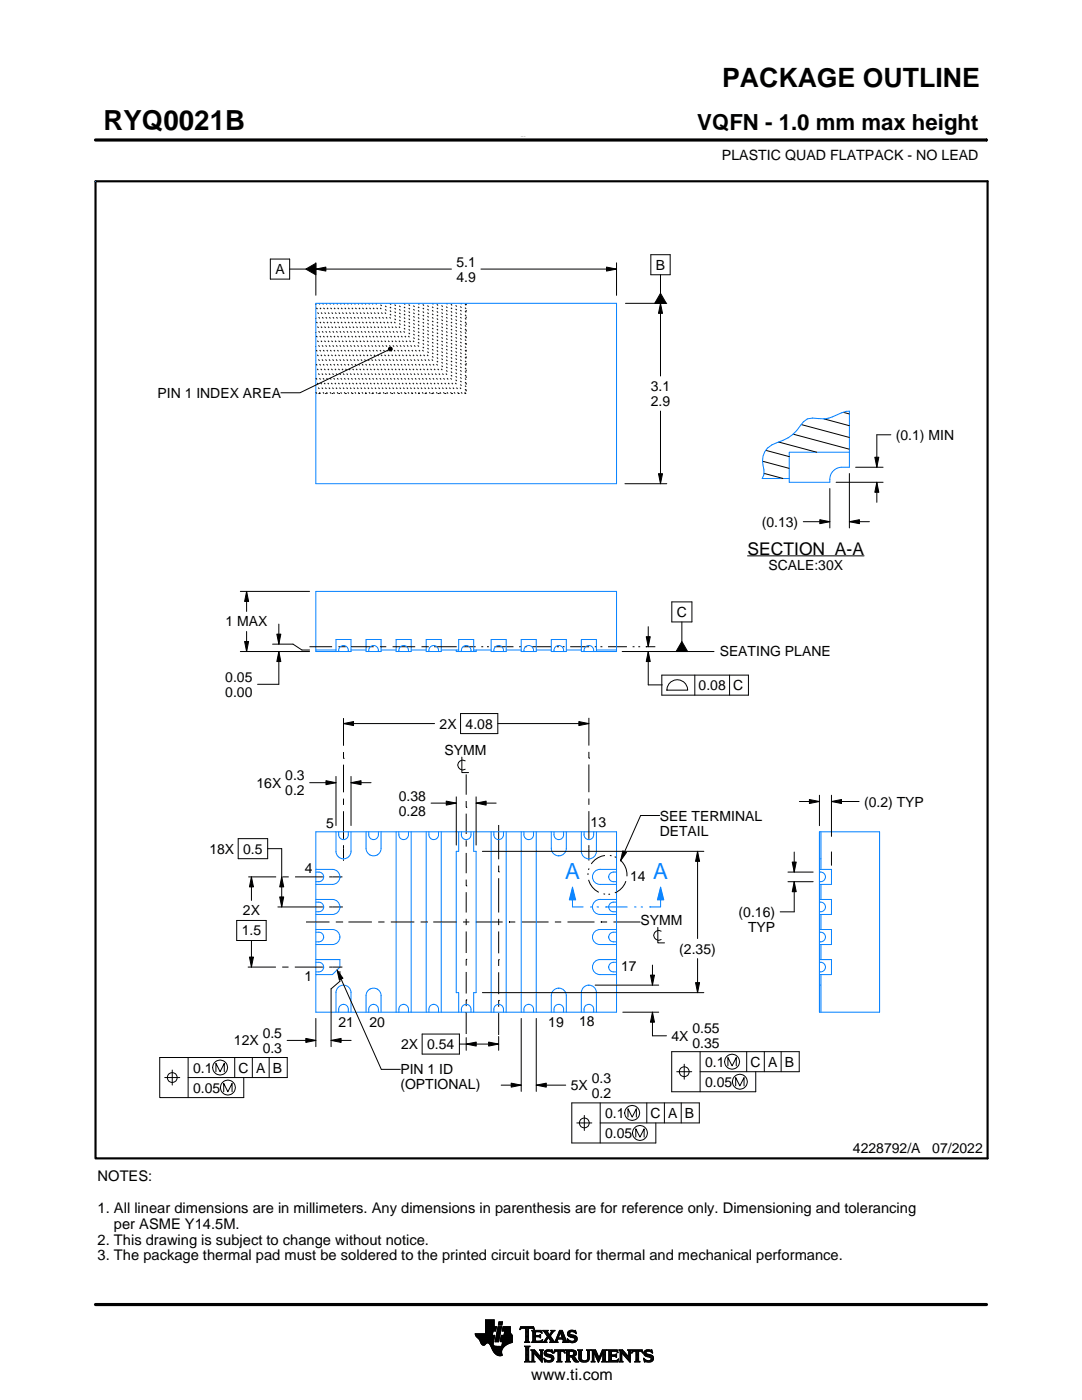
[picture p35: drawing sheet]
<svg xmlns="http://www.w3.org/2000/svg" width="216mm" height="279mm" viewBox="0 0 216 279" stroke-linecap="round" stroke-linejoin="round" font-family="sans-serif">
<defs><g id="words">
<text font-size="5.5" x="20.6" y="26">RYQ0021B</text>
<text font-size="5.3" x="144.1" y="17.4">PACKAGE OUTLINE</text>
<text font-size="4.4" x="139.1" y="26">VQFN - 1.0 mm max height</text>
<g font-size="4.4" fill="#0080ff">
<text x="112.8" y="175.5">A</text>
<text x="130.3" y="175.5">A</text>
</g>
<text font-size="3.5" x="149.2" y="110.7">SECTION A-A</text>
<text font-size="3.2" x="106" y="275.3">www.ti.com</text>
<g font-size="2.9">
<text x="19.5" y="235.8">NOTES:</text>
<text x="19.5" y="242.1">1. All linear dimensions are in millimeters. Any dimensions in parenthesis are for reference only. Dimensioning and tolerancing</text>
<text x="22.7" y="245.2">per ASME Y14.5M.</text>
<text x="19.5" y="248.4">2. This drawing is subject to change without notice.</text>
<text x="19.5" y="251.5">3. The package thermal pad must be soldered to the printed circuit board for thermal and mechanical performance.</text>
</g>
<g font-size="2.8">
<text x="144.1" y="32">PLASTIC QUAD FLATPACK - NO LEAD</text>
<text x="91.1" y="53.2">5.1</text>
<text x="130.9" y="53.8">B</text>
<text x="54.9" y="54.7">A</text>
<text x="91.1" y="56.2">4.9</text>
<text x="31.4" y="79.4">PIN 1 INDEX AREA</text>
<text x="129.9" y="78">3.1</text>
<text x="129.9" y="81">2.9</text>
<text x="178.8" y="87.8">(0.1) MIN</text>
<text x="152" y="105.1">(0.13)</text>
<text x="153.3" y="113.8">SCALE:30X</text>
<text x="45" y="125">1 MAX</text>
<text x="135.1" y="123.1">C</text>
<text x="143.6" y="131">SEATING PLANE</text>
<text x="45" y="136.1">0.05</text>
<text x="139.4" y="137.7">0.08 C</text>
<text x="45" y="139.1">0.00</text>
<text x="87.7" y="145.4">2X 4.08</text>
<text x="56.9" y="155.7">0.3</text>
<text x="88.7" y="150.7">SYMM</text>
<text x="51.2" y="157.2">16X</text>
<text x="56.9" y="158.7">0.2</text>
<text x="79.6" y="159.8">0.38</text>
<text x="172.4" y="161">(0.2) TYP</text>
<text x="65.1" y="165.2">5</text>
<text x="79.6" y="162.8">0.28</text>
<text x="117.8" y="165.1">13</text>
<text x="131.6" y="163.8">SEE TERMINAL</text>
<text x="131.6" y="166.8">DETAIL</text>
<text x="41.8" y="170.4">18X 0.5</text>
<text x="60.8" y="174.2">4</text>
<text x="125.7" y="175.9">14</text>
<text x="48.5" y="182.7">2X</text>
<text x="127.8" y="184.7">SYMM</text>
<text x="147.4" y="183">(0.16)</text>
<text x="149.3" y="186">TYP</text>
<text x="48.2" y="186.7">1.5</text>
<text x="135.5" y="190.3">(2.35)</text>
<text x="60.8" y="195.7">1</text>
<text x="123.9" y="193.9">17</text>
<text x="46.7" y="208.6">12X</text>
<text x="52.4" y="207.1">0.5</text>
<text x="67.5" y="204.9">21</text>
<text x="73.7" y="205.1">20</text>
<text x="80" y="209.4">2X 0.54</text>
<text x="109.4" y="204.9">19</text>
<text x="115.6" y="204.8">18</text>
<text x="134" y="207.7">4X</text>
<text x="138.2" y="206.2">0.55</text>
<text x="138.2" y="209.2">0.35</text>
<text x="38.5" y="214">0.1</text>
<text x="47.6" y="214">C A B</text>
<text x="52.4" y="210.1">0.3</text>
<text x="79.9" y="214.4">PIN 1 ID</text>
<text x="140.7" y="212.9">0.1</text>
<text x="149.7" y="212.9">C A B</text>
<text x="38.5" y="218">0.05</text>
<text x="79.9" y="217.4">(OPTIONAL)</text>
<text x="113.9" y="217.6">5X</text>
<text x="118.1" y="216.1">0.3</text>
<text x="118.1" y="219.1">0.2</text>
<text x="140.7" y="216.9">0.05</text>
<text x="120.8" y="223.1">0.1</text>
<text x="120.8" y="227.1">0.05</text>
<text x="129.8" y="223.1">C A B</text>
<text x="170.2" y="230.2">4228792/A</text>
<text x="186" y="230.2">07/2022</text>
</g>
</g></defs>
<path d="M114.2 177.1l.7 2.5h-1.3z" fill="#0080ff"/>
<path d="M114.2 177.1l.7 2.5h-1.3z" fill="none" stroke="#0080ff" stroke-width=".2"/>
<path d="M131.8 177.1l.6 2.5h-1.2z" fill="#0080ff"/>
<g fill="none" stroke="#0080ff" stroke-width=".2">
<path d="M19.1 36.2h.1M63 60.5h60v36h-60zM169.5 90.2h-12v6h8.1a2.5 2.5 0 0 1 2.4-3h1.5v-11.1a8.8 8.8 0 0 0-3.4 1.1 6.3 6.3 0 0 1-3.9 .2l-1.1 .2-.8 .6a9.5 9.5 0 0 1-4.1 3.7 5.8 5.8 0 0 0-3.6 2.3 4.7 4.7 0 0 0-.2 3.6v.9l-.3 .8h5.4M63 129.7h4M67 130v-2.4h3v2.4h-7v-12h60v12h-7v-2.4h3v2.4M67.6 130a.98 .98 0 0 1 .9-1.2 .98 .98 0 0 1 1 1.2M70 129.7h3M73 127.6h3v2.4h-3zM73.6 130a.98 .98 0 0 1 .9-1.2 .98 .98 0 0 1 1 1.2M76 129.7h3M79 127.6h3v2.4h-3zM79.6 130a.98 .98 0 0 1 .9-1.2 .98 .98 0 0 1 1 1.2"/>
<path d="M82 129.7h3M85 127.6h3v2.4h-3zM85.6 130a.98 .98 0 0 1 .9-1.2 .98 .98 0 0 1 1 1.2M88 129.7h3.5M91 129.7v.3h4v-.3M91.5 130v-2.4h3v2.4M92.1 130a.98 .98 0 0 1 .9-1.2 .98 .98 0 0 1 1 1.2M94.5 129.7h3.5M98 127.6h3v2.4h-3zM98.5 130a.98 .98 0 0 1 1-1.2 .98 .98 0 0 1 1 1.2M101 129.7h3M104 127.6h3v2.4h-3z"/>
<path d="M104.5 130a.98 .98 0 0 1 1-1.2 .98 .98 0 0 1 1 1.2M107 129.7h3M110 127.6h3v2.4h-3zM110.5 130a.98 .98 0 0 1 1-1.2 .98 .98 0 0 1 1 1.2M113 129.7h3M116.5 130a.98 .98 0 0 1 1-1.2 .98 .98 0 0 1 1 1.2M119 129.7h4M63 174a1.06 1.06 0 0 1 1.3 .3 1.06 1.06 0 0 1 0 1.4l-.3 .2-1 .1M63 166h60v36h-60zM63 173.5h3.3a1.5 1.5 0 0 1 1.5 1.5 1.5 1.5 0 0 1-1.5 1.5h-3.3M63 179.5h3.3a1.5 1.5 0 0 1 1.5 1.5 1.5 1.5 0 0 1-1.5 1.5h-3.3M67 166v3.9a1.5 1.5 0 0 0 1.5 1.5 1.5 1.5 0 0 0 1.5-1.5v-3.9"/>
<path d="M67.6 166a1.06 1.06 0 0 0 .3 1.3 1.06 1.06 0 0 0 1.3 0l.2-.3 .1-1M73.6 166a1.06 1.06 0 0 0 .3 1.3 1.06 1.06 0 0 0 1.3 0l.2-.3 .1-1M76 166v3.3a1.5 1.5 0 0 1-1.5 1.5 1.5 1.5 0 0 1-1.5-1.5v-3.3M79 166v36M79.6 166a1.06 1.06 0 0 0 .3 1.3 1.06 1.06 0 0 0 1.3 0l.2-.3 .1-1M82 166v36M85 166v36M85.6 166a1.06 1.06 0 0 0 .3 1.3 1.06 1.06 0 0 0 1.3 0l.2-.3 .1-1M88 166v36M91.5 166v3.9h-.5v28.2h.5v3.9M92.1 166a1.06 1.06 0 0 0 .3 1.3 1.06 1.06 0 0 0 1.3 0l.2-.3 .1-1M94.5 166v3.9h.5v28.2h-.5v3.9"/>
<path d="M98 166v36M98.5 166a1.06 1.06 0 0 0 .3 1.3 1.06 1.06 0 0 0 1.4 0l.2-.3 .1-1M101 166v36M104 166v36M104.5 166a1.06 1.06 0 0 0 .3 1.3 1.06 1.06 0 0 0 1.4 0l.2-.3 .1-1M107 166v36M110 166v3.3a1.5 1.5 0 0 0 1.5 1.5 1.5 1.5 0 0 0 1.5-1.5v-3.3M110.5 166a1.06 1.06 0 0 0 .3 1.3 1.06 1.06 0 0 0 1.4 0l.2-.3 .1-1M114.2 177.1v3.9h2.2M116 166v3.9a1.5 1.5 0 0 0 1.5 1.5 1.5 1.5 0 0 0 1.5-1.5v-3.9M116.5 166a1.06 1.06 0 0 0 .3 1.3 1.06 1.06 0 0 0 1.4 0l.2-.3 .1-1M123 173.5h-3.3a1.5 1.5 0 0 0-1.5 1.5 1.5 1.5 0 0 0 1.5 1.5h3.3"/>
<path d="M123 179.5h-3.3a1.5 1.5 0 0 0-1.5 1.5 1.5 1.5 0 0 0 1.5 1.5h3.3M123 174a1.06 1.06 0 0 0-1.3 .3 1.06 1.06 0 0 0 0 1.4l.3 .2 1 .1M131.8 177.1l.6 2.5h-1.2zM131.8 177.1v3.9h-2.2M163.5 174a.98 .98 0 0 1 1.2 1 .98 .98 0 0 1-1.2 1M163.5 166h12v36h-12zM163.5 179.5h2.4v3h-2.4M163.5 173.5h2.4v3h-2.4M163.5 171.4h.3M163.8 166v7.5M163.8 176.5v3M63 186a1.06 1.06 0 0 1 1.3 .3 1.06 1.06 0 0 1 0 1.4l-.3 .2-1 .1"/>
<path d="M63 192a1.06 1.06 0 0 1 1.3 .3 1.06 1.06 0 0 1 0 1.4l-.3 .2-1 .1M63 180a1.06 1.06 0 0 1 1.3 .3 1.06 1.06 0 0 1 0 1.4l-.3 .2-1 .1M63 191.5h4.8v1.5l-1.5 1.5h-3.3M63 185.5h3.3a1.5 1.5 0 0 1 1.5 1.5 1.5 1.5 0 0 1-1.5 1.5h-3.3M117.7 181h.5M119.1 181h.4M120.8 181h.1M120.8 181h4.4M123 185.5h-3.3a1.5 1.5 0 0 0-1.5 1.5 1.5 1.5 0 0 0 1.5 1.5h3.3M123 191.5h-3.3a1.5 1.5 0 0 0-1.5 1.5 1.5 1.5 0 0 0 1.5 1.5h3.3M123 186a1.06 1.06 0 0 0-1.3 .3 1.06 1.06 0 0 0 0 1.4l.3 .2 1 .1M123 192a1.06 1.06 0 0 0-1.3 .3 1.06 1.06 0 0 0 0 1.4l.3 .2 1 .1"/>
<path d="M123 180a1.06 1.06 0 0 0-1.3 .3 1.06 1.06 0 0 0 0 1.4l.3 .2 1 .1M126.5 181h.5M127.9 181h.4M129.6 181h.1M163.5 180a.98 .98 0 0 1 1.2 1 .98 .98 0 0 1-1.2 1M163.5 186a.98 .98 0 0 1 1.2 1 .98 .98 0 0 1-1.2 1M163.5 192a.98 .98 0 0 1 1.2 1 .98 .98 0 0 1-1.2 1M163.5 191.5h2.4v3h-2.4M163.5 185.5h2.4v3h-2.4M163.5 196.6h.3M163.8 182.5v3M163.8 188.5v3"/>
<path d="M163.8 194.5v7.5M67 202v-3.9a1.5 1.5 0 0 1 1.5-1.5 1.5 1.5 0 0 1 1.5 1.5v3.9M67.6 202a1.06 1.06 0 0 1 .3-1.3 1.06 1.06 0 0 1 1.3 0l.2 .3 .1 1M73.6 202a1.06 1.06 0 0 1 .3-1.3 1.06 1.06 0 0 1 1.3 0l.2 .3 .1 1M76 202v-3.3a1.5 1.5 0 0 0-1.5-1.5 1.5 1.5 0 0 0-1.5 1.5v3.3M79.6 202a1.06 1.06 0 0 1 .3-1.3 1.06 1.06 0 0 1 1.3 0l.2 .3 .1 1M85.6 202a1.06 1.06 0 0 1 .3-1.3 1.06 1.06 0 0 1 1.3 0l.2 .3 .1 1M92.1 202a1.06 1.06 0 0 1 .3-1.3 1.06 1.06 0 0 1 1.3 0l.2 .3 .1 1M98.5 202a1.06 1.06 0 0 1 .3-1.3 1.06 1.06 0 0 1 1.4 0l.2 .3 .1 1M104.5 202a1.06 1.06 0 0 1 .3-1.3 1.06 1.06 0 0 1 1.4 0l.2 .3 .1 1M110 202v-3.3a1.5 1.5 0 0 1 1.5-1.5 1.5 1.5 0 0 1 1.5 1.5v3.3M110.5 202a1.06 1.06 0 0 1 .3-1.3 1.06 1.06 0 0 1 1.4 0l.2 .3 .1 1"/>
<path d="M116 202v-3.9a1.5 1.5 0 0 1 1.5-1.5 1.5 1.5 0 0 1 1.5 1.5v3.9M116.5 202a1.06 1.06 0 0 1 .3-1.3 1.06 1.06 0 0 1 1.4 0l.2 .3 .1 1"/>
</g>
<g fill="none" stroke="#000" stroke-width=".2">
<path d="M19.1 27.9h177.7M196.8 27.7v.5M53.9 51.7h3.9v4h-3.9zM57.8 53.7h3.2M61 53.7l2-1.2v2.4zM63 53.7l2-.4v.8zM63 52.5v6.4M63 53.7h27.1M96 53.7h27M121 53.3l2 .4-2 .4zM123 52.5v6.4M129.9 50.8h3.8v4h-3.8z"/>
<path d="M131.8 54.8v3.7M131.8 58.5l1.1 2h-2.3zM77.5 69.5l.3-.2h.3l.2 .4-.2 .3h-.3l-.3-.2zM77.5 69.8l-17.6 8.6h-3.8M124.8 60.5h8.2M131.8 60.5l.4 2h-.8zM131.8 60.5v14.5M124.7 96.5h8.3M131.4 94.5h.8l-.4 2zM131.8 82v14.5M152.2 92l5.3 1.5M152.4 94.5l3.9 1"/>
<path d="M152.8 89.9l4.7 1.2M155.4 88.2l7.6 2M158.3 86.6l11.2 3.1M159.9 84.7l9.6 2.6M164.4 83.6l5.1 1.4M165.6 97.5v7.9M166.8 96.2h9.4M168.3 82.3l1.2 .3M169.5 94.5v10.9M170.7 93.2h5.5M174.6 91.2h.8l-.4 2zM175 96.2l.4 2h-.8z"/>
<path d="M175 96.2v4M177.8 86.8h-2.8v6.4M48 118h13.8M49.2 118l.4 2h-.8zM49.2 118v4M149.2 110.9h23.2M160.3 104.1h5.3M163.6 103.7l2 .4-2 .4zM169.5 104.1l2-.4v.8zM169.5 104.1h4M48 130h13.8M48.8 128h.8l-.4 2z"/>
<path d="M49.2 126v4M54.4 128.6h4.1l1.8 1.1h1.5M55.2 126.6h.8l-.4 2zM55.6 130l.4 2h-.8zM55.6 124.6v4M55.6 130v6.6h-4.2M61.8 129.1h4.5M67.5 129.1h1.3M68.8 129.1h.1M70 129.1h4.6M75.8 129.1h1.3M78.3 129.1h4.5"/>
<path d="M84.1 129.1h1.3M85.4 129.1h.1M86.6 129.1h4.5M92.4 129.1h2.5M93 129.1h.1M96 129.1h.4M97.2 129.1h.4M98.7 129.1h3.8M103.6 129.1h.4M104.7 129.1h.4M106.2 129.1h3.8M111.1 129.1h.4"/>
<path d="M112.3 129.1h.3M113.8 129.1h3.8M118.7 129.1h.4M119.8 129.1h.4M121.3 129.1h3.8M124.1 130h18.4M126.2 129.1h.4M127.4 129.1h.3M128.9 129.1h.1M128.9 129.1h1.9M128.9 127.1h.8l-.4 2zM129.3 130l.4 2h-.8z"/>
<path d="M129.3 130v6.7h2.8M129.3 125.1v4M132.1 134.7h17.2v4h-17.2zM133.5 136.5a2.08 2.08 0 0 1 2.3-.7 2.08 2.08 0 0 1 1.4 1.9h-4.1v-.5zM134.1 120.1h4v4h-4zM136.1 124.1v3.9M136.1 128l1.1 2h-2.3zM138.6 134.7v4M145.6 134.7v4M61.8 156.2h5.2M65 155.8l2 .4-2 .4zM67 155v9.8"/>
<path d="M68.5 144.4l2-.4v.8zM68.5 151.3h.1M68.5 143.3v5.5M68.5 150.1v1.2M68.5 152.6v5.5M68.5 159.4v1.2M68.5 144.4h18.2M70 156.2l2-.4v.8zM70 155v9.8M70 156.2h4M89 159.9l2 .4-2 .4zM91 159v9.7"/>
<path d="M91.9 142.4h7.4v4h-7.4zM92.2 151.1v3.1h1.3M92.8 151.8a.98 .98 0 0 0-1.5 .9 .98 .98 0 0 0 1.5 .8M93 154.5v4.1M93 159.9v1.2M95 159v9.7M99.3 144.4h18.2M115.5 144l2 .4-2 .4zM117.5 151.3h.1M117.5 143.3v5.5M117.5 150.1v1.2M117.5 152.6v5.5"/>
<path d="M117.5 159.4v1.2M159.5 160h4M161.5 159.6l2 .4-2 .4zM163.5 158.7v6.1M165.9 160l2-.4v.8zM165.9 158.7v8.2M165.9 160h5.5M47.5 167.4h5.9v4h-5.9zM49.5 175h5.6M50.2 175l.4 2h-.8zM50.2 175v4.7M53.4 169.4h2.8v11.6"/>
<path d="M55.8 179h.8l-.4 2zM56.2 175l.4 2h-.8zM56.4 175h1.2M58.9 175h5.5M65.7 175h2.6M68.5 161.9v5.5M68.5 168.7v3.1M86 160.3h5M93 176.8h.1M93 161.1h.1M93 162.4v4M93 167.7v1.3"/>
<path d="M93 170.2v4.1M93 175.5v1.3M93 178.1v4M95 160.3l2-.4v.8zM95 160.3h4M96.3 169.9h44.1M99.5 174h.1M99.5 164.6v6.9M99.5 172.7v1.3M99.5 175.3v6.8M117.5 161.9v5.5M117.5 168.7v3"/>
<path d="M124.3 169.8l.7 .3-1.2 1.7zM131.6 162.8h-3.8l-4 9M139.2 169.9l.4 2h-.8zM139.2 169.9v17.4M157.2 176h5.1M157.2 174h5.1M158.1 172h.8l-.4 2zM158.5 176l.4 2h-.8zM158.5 170v4M158.5 176v6h-2.8M165.9 170v2.7M47.2 183.7h5.9v4h-5.9z"/>
<path d="M49.4 193h5.7M49.8 191h.8l-.4 2zM50.2 187.7v5.3M55.4 181h9M56.3 193h1.3M58.8 193h5.6M61.1 184h4.6M65.7 193h2.6M65.7 181h2.7M67 184h1.3M67.3 193.6l1.1 1.6-.7 .4zM67.3 193.6l8.8 19.8h3.8"/>
<path d="M67.8 193.9v1.9l-1.7 1.5v11.6M68.3 184h.1M69.5 184h4.7M75.5 184h1.2M78 184h4.7M83.9 184h1.3M85.2 184h.1M86.4 184h4.7M92.4 184h1.3M93 191.5h.1M93 199.5h.1M93 183.4v1.2"/>
<path d="M93 185.9v4.3M93 191.5v1.2M93 194v4.3M93 199.5v1.3M94.9 184h5.4M96.3 198.1h44.1M99.5 191.5h.1M99.5 199.7h.1M99.5 183.4v1.2M99.5 185.9v4.4M99.5 191.5v1.3M99.5 194v4.4"/>
<path d="M99.5 199.7v1.2M101.6 184h.1M101.6 184h1.2M104.1 184h5.4M110.7 184h1.3M113.2 184h5.4M118.8 196.6h12.6M119.9 184h.1M119.9 184h1.2M122.4 184h5.4M129.8 194.6h.8l-.4 2zM130.2 192.6v4"/>
<path d="M131.3 185.1v3.1h1.3M131.9 185.8a.98 .98 0 0 0-1.5 .9 .98 .98 0 0 0 1.5 .8M138.8 196.1h.8l-.4 2zM139.2 191.3v6.8M32.9 215h3M34.4 213.5v3M37.5 215h19.8v-4h-25.4v8h16.7v-4M37.5 211v8M43.1 213.9v-1.7l.8 1.7 .9-1.7v1.7M44.6 217.9v-1.7l.9 1.7 .8-1.7v1.7M46.8 211v4M50.3 211v4"/>
<path d="M53.7 211v4M57.3 207.6h5.7M61 207.2l2 .4-2 .4zM63 203.3v5.6M66.1 207.6l2-.4v.8zM66.1 207.6h4M84.2 206.4h7.5v4h-7.5zM91.7 208.4h7.8M93 208.4l2-.4v.8zM93 202.1v4.3M93 207.1v2.5M97.5 208l2 .4-2 .4z"/>
<path d="M99.5 202.2v4.4M99.5 206.9v2.7M100 216.6h4M102 216.2l2 .4-2 .4zM104 203.3v14.5M107 216.6l2-.4v.8zM107 216.6h5.9M107 203.3v14.5M124.3 202h7.1M130.2 202l.4 2h-.8zM130.2 202v4.7h2.8M135 213.9h3"/>
<path d="M136.5 212.4v3M139.7 213.9h19.8v-4h-25.5v8h16.8v-4M139.7 209.9v8M145.2 212.7v-1.6l.9 1.6 .8-1.6v1.6M146.8 216.7v-1.6l.8 1.6 .9-1.6v1.6M149 209.9v4M152.5 209.9v4M155.9 209.9v4M115.1 224.1h3M116.6 222.6v3M119.8 224.1h19.7v-4h-25.4v8h16.8v-4M119.8 220.1v8"/>
<path d="M125.3 222.9v-1.6l.8 1.6 .9-1.6v1.6M126.9 226.9v-1.6l.8 1.6 .8-1.6v1.6M129.1 220.1v4M132.6 220.1v4M135.9 220.1v4M94.8 266.2h3.5M94.8 266.3h3.5M94.9 266.4h3.3M94.9 266.5h3.8l-.2 1.2M94.9 266.5h3.8M95 266.6h3.7M95 266.7h3.7"/>
<path d="M95.1 266.8h3.6M95.2 266.9h3.4M95.3 267h3.3M95.4 267.1h3.2M95.5 267.2h3.1M95.6 267.3h3M95.7 267.4h2.8M95.7 267.5h2.8M95.8 267.6h2.7M95.8 267.7h2.7M95.9 267.8h2.6M95.9 267.9h2.5"/>
<path d="M95.9 268h2.5M96 268h1.1M96 268.1h1M96.1 268.2h.8M96.1 268.3h.7M96.2 268.4h.6M96.3 268.4h.4M96.9 266.1h1.4M96.9 266h1.4M96.9 265.9h1.4M96.9 265.8h1.5M96.9 265.7h1.5"/>
<path d="M96.9 264.7l2.2 .1-.2 .9h-.5l-.2 .8M96.9 265.6h2M96.9 265.5h2M96.9 265.4h2M96.9 265.3h2.1M96.9 265.2h2.1M96.9 265.1h2.1M96.9 265h2.1M96.9 264.9h2.1M96.9 264.8h2.2M96.9 264.6h1.7M96.9 264.5h1.7"/>
<path d="M96.9 264.4h1.7M96.9 264.3h1.7M96.9 264.2h1.7M96.9 264.1h1.7M96.9 264h1.7M96.9 263.9h1.7M96.9 263.8h1.7M96.9 263.7h1.7M96.9 263.6h1.7M96.9 263.5h1.7M96.9 263.4h1.7M97.5 268h.9"/>
<path d="M97.6 268.1h.8M97.7 268.2h.7M97.7 268.3h.7M97.8 268.4h.6M97.9 268.5h.6M97.9 268.6h.7M98 268.7h1.1M98 268.8h2.6M98 268.8h2.5M98.1 268.9h2.3M98.1 269h2.3M98.1 269.1h2.2"/>
<path d="M98.2 269.2h2.1M98.2 269.2h2M98.2 269.3h2M98.3 269.4h1.9M98.3 269.5h1.8M98.4 269.6h1.7M98.4 268v.4l.3 .2 2 .1M98.5 269.7h1.6M98.5 267.7l-.1 .3M98.5 269.8h1.6M98.6 269.9h1.5M98.6 264.8v-1.4h-1.7v2.8h-2.1l.1 .3 .8 .9 .6 1h.4l.5-.4 .4 .1 1 1.8 .8 .6h.8l-.1-1.1 .8-.9"/>
<path d="M98.6 270h1.5M98.7 270h1.4M98.8 270.1h1.3M98.8 267.7h.7M98.8 267.6h.7M98.8 267.5h.7M98.9 270.2h1.2M98.9 267.4h.7M98.9 267.3h.7M98.9 267.2h.7M98.9 267.1h.7M98.9 267h.7"/>
<path d="M98.9 270.3h1.3M99 266.9h.6M99 266.9h.7M99 266.8h.7M99 266.7h.7M99 266.6h.7M99 266.5h.7M99.1 270.4h1.1M99.1 266.4h.7M99.1 266.3h.7M99.1 266.2h.7M99.1 266.1h.7"/>
<path d="M99.1 266h.7M99.2 265.9h.7M99.2 265.8h.7M99.2 270.4h1M99.2 265.7h.7M99.2 265.6h.7M99.2 265.5h.7M99.3 265.4h.6M99.3 265.4h.7M99.3 265.3h.7M99.3 265.2h.7M99.3 265.1h.7"/>
<path d="M99.3 265h.7M99.4 270.5h.8M99.4 264.9h.7M99.4 264.8h.7M99.4 264.8h.7l-.6 3h-.7zM99.4 264.5l.2-.7h.7l-.2 .7h-.7M99.5 264.4h.6M99.5 264.3h.7M99.5 264.2h.7M99.5 264.1h.7M99.5 264h.7M99.5 263.9h.7"/>
<path d="M99.6 263.8h.7M99.8 270.6h.1M99.8 267.7h2.4M99.8 267.6h2.4M99.8 267.5h2.4M99.9 267.4h2.3M99.9 267.3h2.3M99.9 267.2h2.3M99.9 267.1h2.3M99.9 267h2.3M99.9 266.9h2.3M100 266.9h2.2"/>
<path d="M100 266.8h2.2M100 266.7h2.2M100 266.6h2.2M100 266.5h2.2M100.1 268.6h.7M100.2 268.5h.7M100.2 268.4h.8M100.2 268.4h.9M100.2 268.3h1M100.2 268.2h1.2M100.2 265.6h1.6M100.2 268.1h1.4"/>
<path d="M100.2 265.5h1.6M100.2 268h1.6M100.3 265.4h1.5M100.3 268h1.7M100.3 267.9h1.9M100.3 265.3h1.5M100.3 267.8h1.9M100.3 265.2h1.5M100.3 265.1h1.5M100.3 265h1.5M100.4 264.9h1.4M100.4 264.8h1.4"/>
<path d="M100.6 266.5l.1-.8h-.5l.2-.9h1.4l.1 1.1 .3 .6v1.4l-1.3 .6M100.6 266.4h1.5M100.6 266.3h1.4M100.6 266.2h1.4M100.6 266.1h1.3M100.7 266h1.2M100.7 265.9h1.2M100.7 265.8h1.1M100.7 265.7h1.1M102.2 266.5h-2.2l-.2 1.1 .1 .2h.4l-.2 .9M103.7 265.3h.1M103.8 265.2h.2"/>
<path d="M103.8 265h2.8M103.8 264.9h2.7M103.9 264.8h2.6M104.7 267.8h1M104.7 271.8h1.1M104.7 268.7h1M104.8 267.7h.7M104.8 271.7h.8M104.9 265.2h.6M104.9 268.9h.6M104.9 267.6h.6M104.9 267.5l-.2 .3"/>
<path d="M104.9 267.5h.6M104.9 267.4h.6M104.9 267.3h.6M104.9 267.2h.6M104.9 267.1h.6M104.9 267h.6M104.9 266.8h.6M104.9 266.7h.6M104.9 266.6h.6M104.9 266.5h.6M104.9 266.4h.6M104.9 266.3h.6"/>
<path d="M104.9 266.2h.6M104.9 266.1h.6M104.9 265.9h.6M104.9 265.8h.6M104.9 265.7h.6M104.9 265.6h.6M104.9 265.5h.6M104.9 265.4h.6M104.9 265.3h.6M104.9 271.5h.6M104.9 269h.6M104.9 271.4h.6"/>
<path d="M104.9 271.4v-2.4l-.2-.4h1.1l-.3 .4v2.4M104.9 271.4l-.2 .4h1.1l-.3-.4M104.9 271.3h.6M104.9 271.2h.6M104.9 271.1h.6M104.9 271h.6M104.9 270.9h.6M104.9 270.8h.6M104.9 270.6h.6M104.9 270.5h.6M104.9 270.4h.6M104.9 270.3h.6"/>
<path d="M104.9 270.2h.6M104.9 270.1h.6M104.9 270h.6M104.9 269.9h.6M104.9 269.8h.6M104.9 269.6h.6M104.9 269.5h.6M104.9 269.4h.6M104.9 269.3h.6M104.9 269.2h.6M104.9 269.1h.6M105.5 267.5l.2 .3"/>
<path d="M105.5 267.5v-2.3l.7-.1 .4 .3-.1-.6h-2.6l-.1 .6 .4-.3 .7 .1v2.3M105.7 267.8h-1M105.9 271.8h.8M105.9 269.4h.8M106.1 269.5h.7M106.1 267.8h2M106.1 271.7h.5M106.2 269.6h.7M106.2 271.5h.3M106.2 265.6h1.8M106.2 269.8h.8M106.2 271.4h.3"/>
<path d="M106.2 271.4l-.3 .4h.8l-.2-.4M106.2 271.3h.3M106.2 271.2h.3M106.2 271.1h.3M106.2 271h.3M106.2 270.9h.3M106.2 270.8h.3M106.2 270.6h.3M106.2 270.5h.3M106.2 270.4h.3M106.2 270.3h.3M106.2 270.2h.3"/>
<path d="M106.2 270.1h.3M106.2 270h1M106.2 269.9h.9M106.2 269.8v1.6M106.2 269.8l-.3-.4h.8l1.2 1.4M106.3 267.7h1.8M106.3 265.7h1.8M106.3 267.6h.6M106.3 265.8h.6M106.3 267.5l-.2 .3M106.3 267.5h.5M106.3 267.4h.5"/>
<path d="M106.3 267.3h.5M106.3 267.2h.5M106.3 267.1h.5M106.3 267h.5M106.3 266.8h.5M106.3 266.7h1.6M106.3 266.6h1.6M106.3 266.5h.5M106.3 266.4h.5M106.3 266.3h.5M106.3 266.2h.5M106.3 266.1h.5"/>
<path d="M106.3 265.9h.5M106.4 265.2h.2M106.5 270h.1M106.5 270v1.4M106.5 265.3h.1M106.6 270.1h.7M106.7 270.2h.7M106.8 270.3h.7M106.8 265.9l.2-.1h.6l.6 .2-.2-.5h-1.9l.2 .3v1.7M106.8 265.9v.6h.8l.3-.2v.7M106.9 270.4h.7M107 270.5h.7"/>
<path d="M107.1 270.6h.7M107.2 270.8h1M107.3 270.9h.9M107.4 271h.8M107.5 271.1h.7M107.6 271.2h.6M107.6 266.5h.3M107.7 271.3h.5M107.7 269.4h.7M107.7 266.8h.2M107.7 267.6h.5M107.8 266.4h.1"/>
<path d="M107.8 271.4h.4M107.8 267h.1M107.8 265.8h.3M107.8 269.5h.5M107.9 271.5h.3M107.9 269.6h.3M107.9 267l-.3-.2h-.8l.1 .8h.9l.5-.2M107.9 269.8h.3M107.9 270.6h.3M107.9 270.5h.3M107.9 270.4h.3M107.9 270.3h.3"/>
<path d="M107.9 270.2h.3M107.9 270.1h.3M107.9 270h.3M107.9 269.9h.3M107.9 269.8v1M107.9 269.8l-.2-.4h.7l-.2 .4M108 271.7h.2M108 265.9h.1M108 267.5h.2M108.1 271.8h.1M108.1 266.1h.1M108.2 267.4h.1"/>
<path d="M108.2 269.8v2.1l-1.7-1.9M108.2 267.8h.9M108.3 267.4l-.2 .5-2-.1M108.3 265.6h1M108.5 267.7h.5M108.5 271.1l.8 .4h.5l.2-.2-.1-.3-1-.4-.3-.3 .1-.7 .8-.2 .5 .1 .2-.1 .1 .6-.9-.3-.3 .1-.1 .3 1.3 .4 .2 .6M108.5 271.1h.1M108.5 265.7h.7M108.5 271.2h.2M108.6 271.3h.2M108.6 270.1h.4M108.6 270h.4"/>
<path d="M108.6 270.2h.6M108.6 267.6h.4M108.6 271.4h.4M108.6 269.9h.4M108.6 270.3h1M108.6 265.8h.7M108.6 271.5h.8M108.6 269.8h.5M108.7 271.7h1.5M108.7 270.4h1.3M108.7 267.5h.3M108.7 271.8h.1"/>
<path d="M108.7 265.9h.6M108.7 269.6h1.5M108.8 267.4h.3M108.8 270.5h1.5M108.8 266.1h.6M108.8 269.5h1.4M108.8 267.3h.4M108.9 266.2h.6M108.9 267.2h.4M108.9 266.3h.6M108.9 270.6h1.5M109 267.1h.3"/>
<path d="M109 266.4h1M109.1 271.8h.9M109.1 269.4h.7M109.1 267h.9M109.1 266.5h.8M109.1 267.8h-.9M109.2 266.8h.8M109.2 266.6h.6M109.2 266.7h.7M109.2 266.7l-.6 .9-.4 .2M109.3 270.8h1.1M109.5 267.1h.6"/>
<path d="M109.6 267.2h.6M109.7 271.5h.7M109.7 267.3h.6M109.7 267.8l.2-.1-.5-.8-.4 .8 .1 .1M109.7 267.8h1.6M109.7 266.3h.4M109.7 267.4h.6M109.8 270.9h.7M109.8 266.2h.3M109.8 266.6l.9 1.2 1-2.3h.5l.8 2.1 .3 .2M109.8 267.5h.6M109.9 266.1h.3"/>
<path d="M109.9 269.8h.4M109.9 267.6h.6M109.9 267.7h.7M109.9 271.4h.5M109.9 265.9h.4M110 271h.5M110 265.6h.7M110 265.9l-.4 .5-.4-.6 .2-.3h-1.1l.9 1.2M110 265.9l.1-.2-.2-.2h.8l-.9 1.1M110 271.3h.5M110 265.8h.4M110 271.1h.5"/>
<path d="M110 271.2h.5M110.1 269.4h.1M110.1 265.7h.4M110.1 269.9h.2M110.2 270h.1M110.5 270h.1M110.5 269.9h.2M110.5 271.1l-.3 .6-.7 .2-.6-.2-.2 .1-.2-.7M110.5 269.8h.3M110.6 269.6h2.1M110.6 269.5h2M110.6 269.4h2"/>
<path d="M110.7 267.7h.5M110.8 267.6h.4M110.9 267.5h.3M110.9 267.4h.3M111 267.3h.3M111 267.2h1.8M111 267.1h1.8M111.1 267h.3M111.1 271.8h1M111.1 266.8h.4M111.2 266.7h.3M111.2 267.5l.1-.2h1l.1 .2"/>
<path d="M111.2 267.5v.3h.1M111.2 266.6h.3M111.3 266.5h.3M111.3 271.7h.6M111.3 266.4h.3M111.3 271.5h.6M111.3 267.8h-1.6M111.3 269.8h.6M111.4 266.3h.3M111.4 271.4h.5M111.4 271.4l-.1-1.7h-.4l-.4 .4 .2-.7h1.9l.1 .7-.4-.4h-.4v1.7M111.4 270.5h.5"/>
<path d="M111.4 270.4h.5M111.4 270.3h.5M111.4 270.2h.5M111.4 270.1h.5M111.4 270h.5M111.4 269.9h.5M111.4 271.4l-.3 .4h1l-.2-.4M111.4 271.3h.5M111.4 271.2h.5M111.4 271.1h.5M111.4 271h.5M111.4 270.9h.5"/>
<path d="M111.4 270.8h.5M111.4 270.6h.5M111.4 266.2h.3M111.4 266.1h.4M111.5 265.9h.9M111.5 265.8h.8M111.6 265.7h.7M111.6 265.6h.6M111.8 265.9l.4 1.1h-.8zM111.9 266.1h.5M111.9 266.2h.5M111.9 266.3h.6"/>
<path d="M112 266.4h.5M112 266.5h.6M112.1 266.6h.5M112.1 266.7h.6M112.1 266.8h.6M112.2 267h.5M112.2 267.8h1.1M112.3 267.3h.6M112.3 267.4h.6M112.4 267.5h.6M112.4 267.5v.3h-.2M112.4 269.8h.3"/>
<path d="M112.4 267.6h.6M112.4 267.7h.7M112.6 269.9h.1M112.6 270h.2M112.8 271.8h1M112.8 269.4h1.6M113 269.5h1.7M113 271.7h.7M113 269.6h1.9M113 271.5h.6M113 269.8h.6M113 271.4h.6"/>
<path d="M113 271.4l-.2 .4h1l-.2-.4M113 271.3h.6M113 271.2h.6M113 271.1h.6M113 271h.6M113 270.9h.6M113 270.8h1.5M113 270.6h1.6M113 270.5h1.8M113 270.4h.6M113 270.3h.6M113 270.2h.6"/>
<path d="M113 270.1h.6M113 270h.6M113 269.9h.6M113 269.8v1.6M113 269.8l-.2-.4h1.5l.5 .2 .2 .3v.4l-.2 .3-.4 .1M113.2 267.3h.2M113.2 267.4h.3M113.2 266.2h.5M113.2 266.3h.6M113.2 266.1h.5M113.3 267.5h.3M113.3 267.8h-1.1"/>
<path d="M113.3 266.4h.9M113.3 265.9h.4M113.3 267.6h.6M113.3 266.5h1.3M113.3 267.7h1.6M113.3 265.8h.5M113.3 267.8h.2M113.4 266.6h1.5M113.4 265.7h1.5M113.4 265.7l.5-.2 .7 .1 .2-.1 .1 .7-.7-.4h-.4l-.1 .3 .1 .2 .9 .2 .4 .3 .1 .5-.3 .5-.6 .2-.7-.2-.2 .1-.2-.7 .9 .5 .4-.1 .2-.3-.1-.3-1.2-.4-.2-.5zM113.5 266.7h1.5M113.5 265.6h1.4"/>
<path d="M113.6 271.4v-.6h.4l.7 .9 .8 .1M113.6 269.9l.1-.2 .7 .2v.4l-.4 .2M113.6 269.9v.6M113.7 267.8h1.1M113.8 266.8h1.3M113.8 265.5h.6M114 268h.4M114.1 270.9h.6M114.2 271h.6M114.2 271.1h.7M114.3 271.2h.6M114.3 267h.8"/>
<path d="M114.3 269.8h.7M114.3 270.4h.6M114.4 271.3h.6M114.4 270.7l1.1 1.1M114.4 270.7h.1M114.4 271.4h.7M114.4 269.9h.6M114.4 270.3h.6M114.5 267.6h.5M114.5 270.2h.5M114.5 270h.5M114.5 265.8h.4"/>
<path d="M114.5 270.1h.5M114.5 271.5h.7M114.6 271.7h.7M114.6 267.1h.6M114.6 267.5h.5M114.7 267.2h.5M114.7 267.4h.5M114.7 265.9h.3M114.7 267.3h.5M114.7 271.8h.8M114.8 266.1h.2M114.9 266.2h.1"/>
<path d="M115.3 269.4h.9M115.4 269.5h.7M115.5 269.6h.5M115.5 269.8h.5M115.5 269.8v1.4l.4 .5 .6 .2 .6-.1 .4-.3 .1-.5M115.5 271h.5M115.5 270.9h.5M115.5 270.8h.5M115.5 270.6h.5M115.5 270.5h.5M115.5 270.4h.5M115.5 270.3h.5"/>
<path d="M115.5 270.2h.5M115.5 270.1h.5M115.5 270h.5M115.5 269.9h.5M115.5 269.8l-.2-.4h.9l-.2 .4M115.5 271.1h.5M115.5 271.2h.5M115.5 271.3h.6M115.6 271.4h.6M115.7 271.5h.8M115.8 271.7h1.5M116 271l.2 .4 .4 .2 .5-.2 .2-.4"/>
<path d="M116 269.8v1.2M116 271.8h1.1M116.8 271.5h.6M117 269.4h.8M117.1 271.4h.4M117.2 269.5h.5M117.2 271.3h.4M117.2 269.6h.4M117.2 271.2h.4M117.2 271.1h.4M117.3 269.8h.3M117.3 271h.3"/>
<path d="M117.3 270.9h.3M117.3 270.8h.3M117.3 270.6h.3M117.3 270.5h.3M117.3 270.4h.3M117.3 270.3h.3M117.3 270.2h.3M117.3 270.1h.3M117.3 270h.3M117.3 269.9h.3M117.6 269.8l.2-.4h-.8l.2 .3 .1 1.3M117.6 269.8v1.2"/>
<path d="M118 271.8h.7M118 269.4h.8M118.1 269.5h.8M118.1 271.7h.5M118.2 269.6h.7M118.2 271.5h.3M118.2 269.8h.8M118.2 271.4h.3M118.2 269.8l-.2-.4h.8l.7 1.6 .7-1.6h.9l-.3 .4M118.2 271.4l-.2 .4h.7l-.2-.4M118.2 271.3h.3M118.2 271.2h.3"/>
<path d="M118.2 271.1h.3M118.2 271h.3M118.2 270.9h.3M118.2 270.8h.3M118.2 270.6h.3M118.2 270.5h.3M118.2 270.4h.3M118.2 270.3h.3M118.2 270.2h.3M118.2 270.1h.3M118.2 270h.9M118.2 269.9h.8"/>
<path d="M118.2 269.8v1.6M118.6 270.1h.5M118.6 270.2h.6M118.7 270.3h.5M118.7 270.4h.6M118.8 270.5h.5M118.8 270.6h.6M118.9 270.8h.5M118.9 270.9h.6M119 271h.8M119 271.1h.8M119.1 271.2h.6"/>
<path d="M119.1 271.3h.6M119.2 271.4h.4M119.2 271.5h.4M119.3 271.7h.2M119.3 271.8h.2M119.6 270.9h.3M119.6 270.8h.3M119.7 270.6h.3M119.7 270.5h.3M119.8 270.4h.3M119.8 270.3h.3M119.9 270.2h.3"/>
<path d="M119.9 270.1h.3M120 270h.8M120 269.9h.8M120 269.8h.8M120.1 271.8h1M120.1 269.6h.7M120.1 269.5h.8M120.2 269.4h.9M120.2 271.7h.7M120.3 271.5h.5M120.3 271.4h.5M120.3 271.4l-.2 .4h1l-.3-.4"/>
<path d="M120.3 271.4v-1.5l-.9 2-.9-2v1.5M120.3 271.3h.5M120.3 271.2h.5M120.3 271.1h.5M120.3 271h.5M120.3 270.9h.5M120.3 270.8h.5M120.3 270.6h.5M120.3 270.5h.5M120.3 270.4h.5M120.3 270.3h.5M120.3 270.2h.5"/>
<path d="M120.3 270.1h.5M120.8 269.8v1.6M121.2 271.8h2M121.2 269.4h1.9M121.4 269.5h1.8M121.4 271.7h1.9M121.5 269.6h1.7M121.5 271.5h1.8M121.5 269.8h.5M121.5 271.4h.5M121.5 269.8l-.3-.4h1.9l.2 .6M121.5 269.9h.5"/>
<path d="M121.5 269.8v1.6M121.5 271.3h.5M121.5 271.2h.5M121.5 271.1h.5M121.5 271h.5M121.5 270.9h.5M121.5 270.8h.5M121.5 270.6h1.5M121.5 270.5h1.5M121.5 270.4h1.5M121.5 270.3h.5M121.5 270.2h.5"/>
<path d="M121.5 270.1h.5M121.5 270h.5M122.6 270.4l.4-.2v.7l-.2-.2h-.8v.8h.2M122.9 270.8h.1M122.9 270.3h.1M123 269.8h.3M123.1 271.4h.3M123.2 269.9h.1M123.3 270h.1M123.3 270l-.4-.3h-.8l-.1 .7M123.3 271.3h.1M123.4 271.2h.1"/>
<path d="M123.4 271.2l-.2 .6h-2l.3-.4M123.4 271.2l-.3 .3h-.4M123.5 271.8h.8M123.5 269.4h.7M123.6 269.5h.7M123.7 271.7h.5M123.7 269.6h.7M123.7 271.5h.4M123.7 269.8h.8M123.7 271.4h.4M123.7 271.4l-.2 .4h.8l-.2-.4M123.7 271.3h.4"/>
<path d="M123.7 271.2h.4M123.7 271.1h.4M123.7 271h.4M123.7 270.9h.4M123.7 270.8h.4M123.7 270.6h.4M123.7 270.5h.4M123.7 270.4h.4M123.7 270.3h.4M123.7 270.2h.4M123.7 270.1h.4M123.7 270h1"/>
<path d="M123.7 269.9h.9M123.7 269.8v1.6M123.7 269.8l-.2-.4h.7l1.2 1.4 .1-1M124.1 270v1.4M124.1 270h.1M124.2 270.1h.6M124.2 270.2h.7M124.3 270.3h.7M124.4 270.4h.7M124.5 270.5h.7M124.6 270.6h.7M124.7 270.8h1.1"/>
<path d="M124.8 270.9h1M124.9 271h.9M125 271.1h.8M125.1 271.2h.7M125.2 271.3h.6M125.2 269.4h.8M125.3 271.4h.5M125.4 269.5h.5M125.4 271.5h.4M125.4 269.6h.4M125.5 269.8h.3M125.5 269.8l-.3-.4h.8l-.2 .4"/>
<path d="M125.5 270.4h.3M125.5 270.3h.3M125.5 270.2h.3M125.5 270.1h.3M125.5 270h.3M125.5 269.9h.3M125.5 270.6h.3M125.5 270.5h.3M125.5 271.7h.3M125.6 271.8h.2M125.8 269.8v2.1l-1.7-1.9M126 270h.1"/>
<path d="M126.1 269.9h.1M126.1 269.8h.3M126.1 269.6h2.1M126.2 269.5h2M126.2 269.4h2M126.6 271.8h1.1M126.9 271.7h.6M126.9 271.5h.5M126.9 269.8h.5M126.9 271.4h.5M126.9 271.4v-1.7h-.5l-.3 .4 .1-.7h1.9l.2 .7-.4-.4h-.5v1.7M126.9 270.5h.5"/>
<path d="M126.9 270.4h.5M126.9 270.3h.5M126.9 270.2h.5M126.9 270.1h.5M126.9 270h.5M126.9 269.9h.5M126.9 271.4l-.3 .4h1.1l-.3-.4M126.9 271.3h.5M126.9 271.2h.5M126.9 271.1h.5M126.9 271h.5M126.9 270.9h.5"/>
<path d="M126.9 270.8h.5M126.9 270.6h.5M128 269.8h.3M128.1 269.9h.2M128.2 270h.1M128.4 271.1h.1M128.4 271.2h.2M128.5 271.3h.2M128.5 270.1h.4M128.5 270h.4M128.5 270.2h.6M128.5 271.4h.4"/>
<path d="M128.5 269.9h.4M128.5 270.3h1M128.5 271.5h.8M128.5 269.8h.5M128.6 271.7h1.5M128.6 270.4h1.3M128.6 271.8h.1M128.6 269.6h1.5M128.7 270.5h1.5M128.7 269.5h1.4M128.8 270.6h1.5M128.9 271.8h1"/>
<path d="M129 269.4h.7M129.1 270.8l-.6-.4 .1-.7 .5-.3 .8 .1 .2-.1 .1 .7-.8-.4-.4 .1-.1 .2 1.3 .5 .2 .6M129.1 270.8l.8 .2v.4l-.7 .1-.8-.4M129.2 270.8h1.1M129.6 271.5h.7M129.6 270.9h.8M129.8 269.8h.4M129.8 271.4h.5M129.9 271h.5M129.9 271.3h.5M129.9 271.1h.5M129.9 271.2h.5"/>
<path d="M129.9 269.4h.2M130 269.9h.2M130.1 270h.1M130.4 271.1l-.3 .6-.7 .2-.6-.2-.2 .1-.2-.7"/>
<circle cx="34.4" cy="215" r=".99"/>
<circle cx="43.9" cy="213.1" r="1.49"/>
<circle cx="45.5" cy="217.1" r="1.49"/>
<circle cx="136.5" cy="213.9" r=".99"/>
<circle cx="146.1" cy="211.9" r="1.49"/>
<circle cx="147.6" cy="215.9" r="1.49"/>
<circle cx="116.6" cy="224.1" r=".99"/>
<circle cx="126.1" cy="222.1" r="1.49"/>
<circle cx="127.7" cy="226.1" r="1.49"/>
</g>
<g fill="#000">
<path d="M61 53.7l2-1.2v2.4zM63 53.7l2-.4v.8zM121 53.3l2 .4-2 .4zM77.5 69.5l.3-.2h.3l.2 .4-.2 .3h-.3l-.3-.2zM131.8 60.5l.4 2h-.8zM131.8 58.5l1.1 2h-2.3zM131.4 94.5h.8l-.4 2zM175 96.2l.4 2h-.8zM174.6 91.2h.8l-.4 2zM49.2 118l.4 2h-.8zM163.6 103.7l2 .4-2 .4zM169.5 104.1l2-.4v.8z"/>
<path d="M48.8 128h.8l-.4 2zM55.2 126.6h.8l-.4 2zM55.6 130l.4 2h-.8zM128.9 127.1h.8l-.4 2zM129.3 130l.4 2h-.8zM136.1 128l1.1 2h-2.3zM65 155.8l2 .4-2 .4zM68.5 144.4l2-.4v.8zM70 156.2l2-.4v.8zM115.5 144l2 .4-2 .4zM161.5 159.6l2 .4-2 .4zM165.9 160l2-.4v.8z"/>
<path d="M50.2 175l.4 2h-.8zM56.2 175l.4 2h-.8zM89 159.9l2 .4-2 .4zM95 160.3l2-.4v.8zM124.3 169.8l.7 .3-1.2 1.7zM139.2 169.9l.4 2h-.8zM158.5 176l.4 2h-.8zM158.1 172h.8l-.4 2zM49.8 191h.8l-.4 2zM55.8 179h.8l-.4 2zM67.3 193.6l1.1 1.6-.7 .4zM129.8 194.6h.8l-.4 2z"/>
<path d="M138.8 196.1h.8l-.4 2zM61 207.2l2 .4-2 .4zM66.1 207.6l2-.4v.8zM93 208.4l2-.4v.8zM97.5 208l2 .4-2 .4zM102 216.2l2 .4-2 .4zM107 216.6l2-.4v.8zM130.2 202l.4 2h-.8z"/>
</g>
<path d="M19.1 36.2h178v195h-178z" fill="none" stroke="#000" stroke-width=".43"/>
<path d="M19 27.9h177.8M19 260.3h177.8" fill="none" stroke="#000" stroke-width=".63"/>
<g fill="none" stroke="#000" stroke-width=".2" stroke-dasharray=".3 1" stroke-linecap="butt">
<path d="M63.3 78.5l-.3-.2M64 78.5l-1-.9M64.7 78.5l-1.7-1.6M65.4 78.5l-2.4-2.3M66.1 78.5l-3.1-3M66.8 78.5l-3.8-3.7M67.5 78.5l-4.5-4.4M68.2 78.5l-5.2-5.1M68.9 78.5l-5.9-5.8M69.6 78.5l-6.6-6.6M70.3 78.5l-7.3-7.3M71 78.5l-8-8"/>
<path d="M71.7 78.5l-8.7-8.7M72.4 78.5l-9.4-9.4M73.1 78.5l-10.1-10.1M73.9 78.5l-10.9-10.8M74.6 78.5l-11.6-11.5M75.3 78.5l-12.3-12.2M76 78.5l-13-12.9M76.7 78.5l-13.7-13.6M77.4 78.5l-14.4-14.3M78.1 78.5l-15.1-15M78.8 78.5l-15.8-15.7M79.5 78.5l-16.5-16.5"/>
<path d="M80.2 78.5l-17.2-17.2M80.9 78.5l-17.9-17.9M81.6 78.5l-18-18M82.3 78.5l-18-18M83 78.5l-18-18M83.8 78.5l-18-18M84.5 78.5l-18-18M85.2 78.5l-18-18M85.9 78.5l-18-18M86.6 78.5l-18-18M87.3 78.5l-18-18M88 78.5l-18-18"/>
<path d="M88.7 78.5l-18-18M89.4 78.5l-18-18M90.1 78.5l-18-18M90.8 78.5l-18-18M91.5 78.5l-18-18M92.2 78.5l-18-18M92.9 78.5l-18-18M93 60.5v18M93 78.5h-30M93 77.9l-17.3-17.4M93 77.2l-16.6-16.7M93 76.5l-15.9-16"/>
<path d="M93 75.8l-15.2-15.3M93 75.1l-14.5-14.6M93 74.4l-13.8-13.9M93 73.7l-13.1-13.2M93 73l-12.4-12.5M93 72.2l-11.7-11.7M93 71.5l-11-11M93 70.8l-10.3-10.3M93 70.1l-9.6-9.6M93 69.4l-8.9-8.9M93 68.7l-8.2-8.2M93 68l-7.4-7.5"/>
<path d="M93 67.3l-6.7-6.8M93 66.6l-6-6.1M93 65.9l-5.3-5.4M93 65.2l-4.6-4.7M93 64.5l-3.9-4M93 63.8l-3.2-3.3M93 63.1l-2.5-2.6M93 62.3l-1.8-1.8M93 61.6l-1.1-1.1M93 60.9l-.4-.4"/>
</g>
<path d="M125.1 174.6a3.9 3.9 0 0 0-5.6-3.5 3.9 3.9 0 0 0-.7 6.6 3.9 3.9 0 0 0 6.2-2.3l.1-.8" fill="none" stroke="#000" stroke-width=".2" stroke-dasharray="3.3 1 .3 .7 .3 1" stroke-linecap="butt"/>
<use href="#words"/>
</svg>
